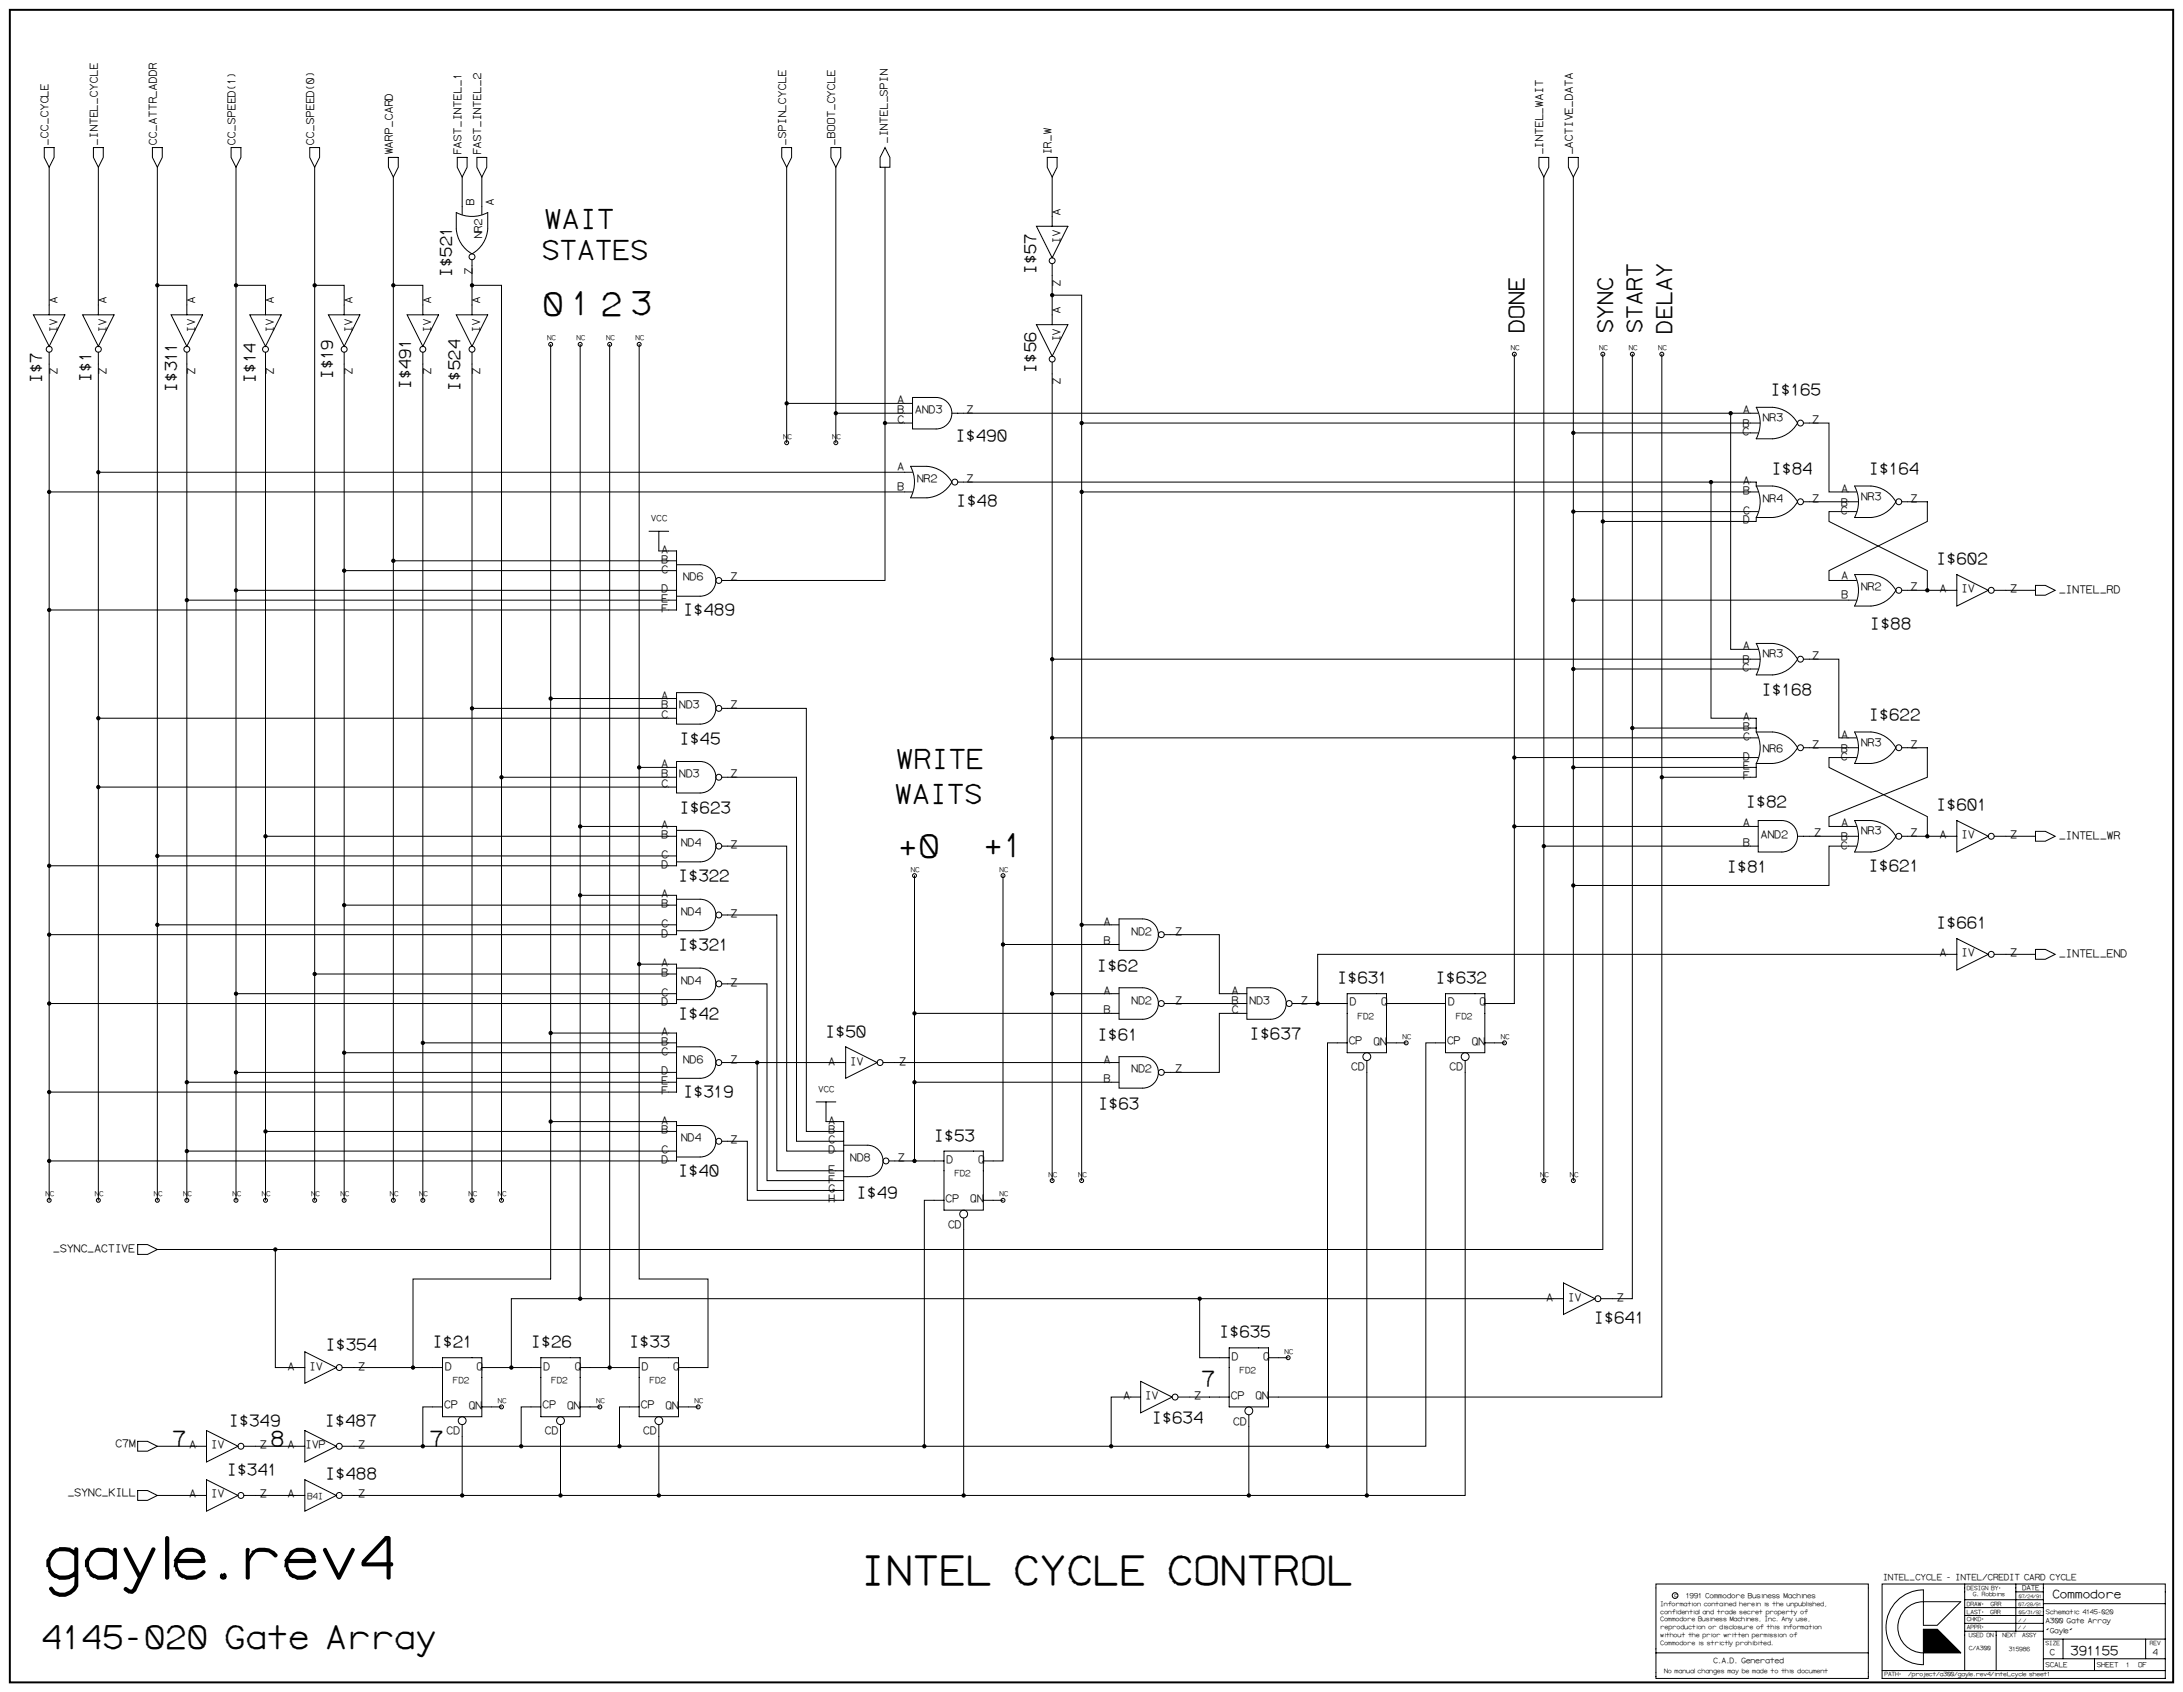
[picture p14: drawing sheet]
<svg xmlns="http://www.w3.org/2000/svg" width="1189mm" height="921mm" viewBox="0 0 1189 921" stroke-linecap="round" stroke-linejoin="round" font-family="sans-serif">
<defs><g id="words">
<text font-size="32.1" x="22" y="859">gayle.rev4</text>
<text font-size="22.3" x="468" y="862">INTEL CYCLE CONTROL</text>
<g font-size="17.9">
<text x="295" y="171">0</text>
<text x="311" y="171">1</text>
<text x="327" y="171">2</text>
<text x="343" y="171">3</text>
<text x="488" y="467">+0</text>
<text x="534" y="466">+1</text>
<text x="22" y="897">4145-020 Gate Array</text>
</g>
<g font-size="14.9">
<text x="296" y="124">WAIT</text>
<text x="295" y="141">STATES</text>
<text x="487" y="418">WRITE</text>
<text x="487" y="437">WAITS</text>
</g>
<g font-size="11.9">
<text x="830" y="182" transform="rotate(-90 830 182)">DONE</text>
<text x="878" y="182" transform="rotate(-90 878 182)">SYNC</text>
<text x="894" y="182" transform="rotate(-90 894 182)">START</text>
<text x="910" y="182" transform="rotate(-90 910 182)">DELAY</text>
<text x="654" y="754">7</text>
<text x="93" y="787">7</text>
<text x="147" y="787">8</text>
<text x="233" y="787">7</text>
</g>
<g font-size="8.9">
<text x="564" y="150" transform="rotate(-90 564 150)">I$57</text>
<text x="246" y="152" transform="rotate(-90 246 152)">I$521</text>
<text x="564" y="203" transform="rotate(-90 564 203)">I$56</text>
<text x="23" y="209" transform="rotate(-90 23 209)">I$7</text>
<text x="50" y="208" transform="rotate(-90 50 208)">I$1</text>
<text x="139" y="209" transform="rotate(-90 139 209)">I$14</text>
<text x="181" y="207" transform="rotate(-90 181 207)">I$19</text>
<text x="96" y="214" transform="rotate(-90 96 214)">I$311</text>
<text x="224" y="213" transform="rotate(-90 224 213)">I$491</text>
<text x="250" y="213" transform="rotate(-90 250 213)">I$524</text>
<text x="964" y="215">I$165</text>
<text x="520" y="240">I$490</text>
<text x="1017" y="258">I$164</text>
<text x="964" y="258">I$84</text>
<text x="520" y="276">I$48</text>
<text x="1054" y="307">I$602</text>
<text x="372" y="335">I$489</text>
<text x="1018" y="342">I$88</text>
<text x="959" y="378">I$168</text>
<text x="1017" y="392">I$622</text>
<text x="370" y="405">I$45</text>
<text x="370" y="442">I$623</text>
<text x="950" y="439">I$82</text>
<text x="1054" y="441">I$601</text>
<text x="369" y="480">I$322</text>
<text x="940" y="475">I$81</text>
<text x="1017" y="474">I$621</text>
<text x="1054" y="505">I$661</text>
<text x="369" y="517">I$321</text>
<text x="597" y="528">I$62</text>
<text x="728" y="535">I$631</text>
<text x="781" y="535">I$632</text>
<text x="369" y="555">I$42</text>
<text x="449" y="565">I$50</text>
<text x="597" y="566">I$61</text>
<text x="680" y="566">I$637</text>
<text x="372" y="597">I$319</text>
<text x="598" y="604">I$63</text>
<text x="508" y="621">I$53</text>
<text x="369" y="640">I$40</text>
<text x="466" y="652">I$49</text>
<text x="868" y="720">I$641</text>
<text x="664" y="728">I$635</text>
<text x="177" y="735">I$354</text>
<text x="235" y="733">I$21</text>
<text x="289" y="733">I$26</text>
<text x="342" y="733">I$33</text>
<text x="124" y="776">I$349</text>
<text x="177" y="776">I$487</text>
<text x="627" y="775">I$634</text>
<text x="123" y="803">I$341</text>
<text x="177" y="805">I$488</text>
</g>
<text font-size="7.1" x="1127" y="901">391155</text>
<text font-size="6.5" x="1117" y="870">Commodore</text>
<g font-size="6">
<text x="26" y="79" transform="rotate(-90 26 79)">_CC_CYCLE</text>
<text x="53" y="79" transform="rotate(-90 53 79)">_INTEL_CYCLE</text>
<text x="85" y="79" transform="rotate(-90 85 79)">CC_ATTR_ADDR</text>
<text x="128" y="79" transform="rotate(-90 128 79)">CC_SPEED(1)</text>
<text x="171" y="79" transform="rotate(-90 171 79)">CC_SPEED(0)</text>
<text x="428" y="79" transform="rotate(-90 428 79)">_SPIN_CYCLE</text>
<text x="455" y="79" transform="rotate(-90 455 79)">_BOOT_CYCLE</text>
<text x="483" y="79" transform="rotate(-90 483 79)">_INTEL_SPIN</text>
<text x="214" y="85" transform="rotate(-90 214 85)">WARP_CARD</text>
<text x="251" y="85" transform="rotate(-90 251 85)">FAST_INTEL_1</text>
<text x="262" y="85" transform="rotate(-90 262 85)">FAST_INTEL_2</text>
<text x="572" y="85" transform="rotate(-90 572 85)">IR_W</text>
<text x="840" y="85" transform="rotate(-90 840 85)">_INTEL_WAIT</text>
<text x="856" y="85" transform="rotate(-90 856 85)">_ACTIVE_DATA</text>
<text x="258" y="112" transform="rotate(-90 258 112)">B</text>
<text x="269" y="112" transform="rotate(-90 269 112)">A</text>
<text x="577" y="117" transform="rotate(-90 577 117)">A</text>
<text x="262" y="130" transform="rotate(-90 262 130)">NR2</text>
<text x="577" y="133" transform="rotate(-90 577 133)">IV</text>
<text x="257" y="150" transform="rotate(-90 257 150)">Z</text>
<text x="577" y="156" transform="rotate(-90 577 156)">Z</text>
<text x="31" y="166" transform="rotate(-90 31 166)">A</text>
<text x="58" y="166" transform="rotate(-90 58 166)">A</text>
<text x="106" y="166" transform="rotate(-90 106 166)">A</text>
<text x="149" y="166" transform="rotate(-90 149 166)">A</text>
<text x="192" y="166" transform="rotate(-90 192 166)">A</text>
<text x="235" y="166" transform="rotate(-90 235 166)">A</text>
<text x="261" y="166" transform="rotate(-90 261 166)">A</text>
<text x="577" y="171" transform="rotate(-90 577 171)">A</text>
<text x="31" y="181" transform="rotate(-90 31 181)">IV</text>
<text x="58" y="181" transform="rotate(-90 58 181)">IV</text>
<text x="106" y="181" transform="rotate(-90 106 181)">IV</text>
<text x="149" y="181" transform="rotate(-90 149 181)">IV</text>
<text x="192" y="181" transform="rotate(-90 192 181)">IV</text>
<text x="235" y="181" transform="rotate(-90 235 181)">IV</text>
<text x="261" y="181" transform="rotate(-90 261 181)">IV</text>
<text x="577" y="186" transform="rotate(-90 577 186)">IV</text>
<text x="31" y="204" transform="rotate(-90 31 204)">Z</text>
<text x="58" y="204" transform="rotate(-90 58 204)">Z</text>
<text x="106" y="204" transform="rotate(-90 106 204)">Z</text>
<text x="149" y="204" transform="rotate(-90 149 204)">Z</text>
<text x="192" y="204" transform="rotate(-90 192 204)">Z</text>
<text x="235" y="204" transform="rotate(-90 235 204)">Z</text>
<text x="261" y="204" transform="rotate(-90 261 204)">Z</text>
<text x="577" y="210" transform="rotate(-90 577 210)">Z</text>
<text x="488" y="220">A</text>
<text x="488" y="225">B</text>
<text x="498" y="225">AND3</text>
<text x="526" y="225">Z</text>
<text x="949" y="225">A</text>
<text x="488" y="230">C</text>
<text x="949" y="232">B</text>
<text x="960" y="229">NR3</text>
<text x="987" y="230">Z</text>
<text x="949" y="237">C</text>
<text x="488" y="256">A</text>
<text x="499" y="262">NR2</text>
<text x="526" y="262">Z</text>
<text x="949" y="264">A</text>
<text x="488" y="267">B</text>
<text x="949" y="269">B</text>
<text x="1002" y="268">A</text>
<text x="960" y="273">NR4</text>
<text x="987" y="273">Z</text>
<text x="1002" y="275">B</text>
<text x="1013" y="272">NR3</text>
<text x="1040" y="273">Z</text>
<text x="949" y="280">C</text>
<text x="1002" y="280">C</text>
<text x="949" y="285">D</text>
<text x="360" y="301">A</text>
<text x="360" y="312">C</text>
<text x="360" y="306">B</text>
<text x="372" y="316">ND6</text>
<text x="398" y="316">Z</text>
<text x="1002" y="315">A</text>
<text x="360" y="322">D</text>
<text x="1013" y="321">NR2</text>
<text x="1040" y="321">Z</text>
<text x="1056" y="322">A</text>
<text x="1068" y="322">IV</text>
<text x="1095" y="322">Z</text>
<text x="1121" y="323">_INTEL_RD</text>
<text x="360" y="328">E</text>
<text x="1002" y="326">B</text>
<text x="360" y="333">F</text>
<text x="949" y="353">A</text>
<text x="960" y="358">NR3</text>
<text x="987" y="359">Z</text>
<text x="949" y="366">C</text>
<text x="949" y="361">B</text>
<text x="360" y="380">A</text>
<text x="360" y="386">B</text>
<text x="370" y="386">ND3</text>
<text x="398" y="386">Z</text>
<text x="360" y="391">C</text>
<text x="949" y="392">A</text>
<text x="949" y="397">B</text>
<text x="1002" y="402">A</text>
<text x="949" y="403">C</text>
<text x="987" y="407">Z</text>
<text x="1013" y="406">NR3</text>
<text x="1040" y="407">Z</text>
<text x="949" y="413">D</text>
<text x="960" y="409">NR6</text>
<text x="1002" y="414">C</text>
<text x="1002" y="409">B</text>
<text x="360" y="418">A</text>
<text x="949" y="419">E</text>
<text x="360" y="423">B</text>
<text x="370" y="423">ND3</text>
<text x="398" y="423">Z</text>
<text x="949" y="424">F</text>
<text x="360" y="428">C</text>
<text x="949" y="450">A</text>
<text x="1002" y="450">A</text>
<text x="360" y="451">A</text>
<text x="988" y="455">Z</text>
<text x="1013" y="454">NR3</text>
<text x="1040" y="455">Z</text>
<text x="360" y="456">B</text>
<text x="371" y="461">ND4</text>
<text x="398" y="462">Z</text>
<text x="949" y="461">B</text>
<text x="959" y="456">AND2</text>
<text x="1002" y="462">C</text>
<text x="1002" y="457">B</text>
<text x="1056" y="456">A</text>
<text x="1068" y="456">IV</text>
<text x="1095" y="456">Z</text>
<text x="1121" y="457">_INTEL_WR</text>
<text x="360" y="467">C</text>
<text x="360" y="472">D</text>
<text x="360" y="488">A</text>
<text x="360" y="494">B</text>
<text x="371" y="498">ND4</text>
<text x="398" y="499">Z</text>
<text x="601" y="503">A</text>
<text x="360" y="510">D</text>
<text x="360" y="505">C</text>
<text x="616" y="509">ND2</text>
<text x="640" y="509">Z</text>
<text x="601" y="514">B</text>
<text x="1056" y="521">A</text>
<text x="1068" y="521">IV</text>
<text x="1095" y="521">Z</text>
<text x="1121" y="521">_INTEL_END</text>
<text x="360" y="526">A</text>
<text x="360" y="531">B</text>
<text x="371" y="536">ND4</text>
<text x="398" y="537">Z</text>
<text x="360" y="542">C</text>
<text x="601" y="541">A</text>
<text x="670" y="541">A</text>
<text x="360" y="547">D</text>
<text x="601" y="552">B</text>
<text x="616" y="546">ND2</text>
<text x="640" y="546">Z</text>
<text x="670" y="552">C</text>
<text x="670" y="546">B</text>
<text x="680" y="546">ND3</text>
<text x="708" y="546">Z</text>
<text x="735" y="547">D</text>
<text x="752" y="547">Q</text>
<text x="788" y="547">D</text>
<text x="805" y="547">Q</text>
<text x="360" y="563">A</text>
<text x="360" y="569">B</text>
<text x="734" y="569">CP</text>
<text x="748" y="569">QN</text>
<text x="788" y="569">CP</text>
<text x="801" y="569">QN</text>
<text x="360" y="574">C</text>
<text x="372" y="578">ND6</text>
<text x="398" y="578">Z</text>
<text x="451" y="580">A</text>
<text x="463" y="580">IV</text>
<text x="489" y="580">Z</text>
<text x="601" y="578">A</text>
<text x="360" y="585">D</text>
<text x="616" y="584">ND2</text>
<text x="640" y="584">Z</text>
<text x="736" y="583">CD</text>
<text x="789" y="583">CD</text>
<text x="360" y="590">E</text>
<text x="601" y="589">B</text>
<text x="360" y="596">F</text>
<text x="360" y="612">A</text>
<text x="451" y="612">A</text>
<text x="360" y="617">B</text>
<text x="451" y="617">B</text>
<text x="371" y="621">ND4</text>
<text x="398" y="622">Z</text>
<text x="451" y="622">C</text>
<text x="360" y="628">C</text>
<text x="451" y="628">D</text>
<text x="360" y="633">D</text>
<text x="463" y="632">ND8</text>
<text x="489" y="632">Z</text>
<text x="515" y="633">D</text>
<text x="532" y="633">Q</text>
<text x="451" y="638">E</text>
<text x="451" y="644">F</text>
<text x="451" y="649">G</text>
<text x="451" y="654">H</text>
<text x="515" y="654">CP</text>
<text x="528" y="654">QN</text>
<text x="516" y="668">CD</text>
<text x="29" y="682">_SYNC_ACTIVE</text>
<text x="842" y="708">A</text>
<text x="854" y="708">IV</text>
<text x="880" y="708">Z</text>
<text x="670" y="740">D</text>
<text x="688" y="740">Q</text>
<text x="156" y="746">A</text>
<text x="168" y="746">IV</text>
<text x="195" y="746">Z</text>
<text x="242" y="746">D</text>
<text x="259" y="746">Q</text>
<text x="296" y="746">D</text>
<text x="313" y="746">Q</text>
<text x="349" y="746">D</text>
<text x="366" y="746">Q</text>
<text x="612" y="762">A</text>
<text x="623" y="762">IV</text>
<text x="650" y="762">Z</text>
<text x="670" y="761">CP</text>
<text x="683" y="762">QN</text>
<text x="242" y="767">CP</text>
<text x="255" y="767">QN</text>
<text x="295" y="767">CP</text>
<text x="308" y="767">QN</text>
<text x="349" y="767">CP</text>
<text x="362" y="767">QN</text>
<text x="671" y="776">CD</text>
<text x="243" y="781">CD</text>
<text x="296" y="781">CD</text>
<text x="350" y="781">CD</text>
<text x="63" y="788">C7M</text>
<text x="103" y="788">A</text>
<text x="115" y="788">IV</text>
<text x="141" y="788">Z</text>
<text x="156" y="788">A</text>
<text x="166" y="788">IVP</text>
<text x="195" y="788">Z</text>
<text x="36" y="815">_SYNC_KILL</text>
<text x="103" y="815">A</text>
<text x="115" y="815">IV</text>
<text x="141" y="815">Z</text>
<text x="156" y="815">A</text>
<text x="195" y="815">Z</text>
</g>
<g font-size="4.8">
<text x="354" y="284">VCC</text>
<text x="739" y="555">FD2</text>
<text x="793" y="555">FD2</text>
<text x="445" y="595">VCC</text>
<text x="520" y="640">FD2</text>
<text x="675" y="748">FD2</text>
<text x="247" y="753">FD2</text>
<text x="300" y="753">FD2</text>
<text x="354" y="753">FD2</text>
<text x="167" y="816">B4I</text>
<text x="1025" y="860">INTEL_CYCLE - INTEL/CREDIT CARD CYCLE</text>
<text x="1116" y="901">C</text>
<text x="1172" y="901">4</text>
</g>
<text font-size="4.2" x="933" y="905">C.A.D. Generated</text>
<g font-size="4">
<text x="1114" y="884">A300 Gate Array</text>
<text x="1114" y="889">&quot;Gayle&quot;</text>
</g>
<g font-size="3.9">
<text x="298" y="185">NC</text>
<text x="314" y="185">NC</text>
<text x="330" y="185">NC</text>
<text x="346" y="185">NC</text>
<text x="823" y="191">NC</text>
<text x="871" y="191">NC</text>
<text x="887" y="191">NC</text>
<text x="903" y="191">NC</text>
<text x="426" y="239">NC</text>
<text x="453" y="239">NC</text>
<text x="496" y="475">NC</text>
<text x="544" y="475">NC</text>
<text x="764" y="566">NC</text>
<text x="817" y="566">NC</text>
<text x="571" y="641">NC</text>
<text x="587" y="641">NC</text>
<text x="839" y="641">NC</text>
<text x="855" y="641">NC</text>
<text x="25" y="651">NC</text>
<text x="51" y="651">NC</text>
<text x="84" y="651">NC</text>
<text x="100" y="651">NC</text>
<text x="126" y="651">NC</text>
<text x="142" y="651">NC</text>
<text x="169" y="651">NC</text>
<text x="185" y="651">NC</text>
<text x="212" y="651">NC</text>
<text x="228" y="651">NC</text>
<text x="255" y="651">NC</text>
<text x="271" y="651">NC</text>
<text x="544" y="651">NC</text>
<text x="699" y="737">NC</text>
<text x="271" y="764">NC</text>
<text x="325" y="764">NC</text>
<text x="378" y="764">NC</text>
<text x="918" y="870">1991 Commodore Business Machines</text>
<text x="1101" y="866">DATE</text>
<text x="1114" y="907">SCALE</text>
<text x="1142" y="907">SHEET</text>
<text x="1164" y="907">OF</text>
</g>
<g font-size="3.6">
<text x="1114" y="878">Schematic 4145-020</text>
<text x="1158" y="908">1</text>
</g>
<g font-size="3.5">
<text x="912" y="869">c</text>
<text x="904" y="874">Information contained herein is the unpublished,</text>
<text x="904" y="878">confidential and trade secret property of</text>
<text x="904" y="887">reproduction or disclosure of this information</text>
<text x="904" y="883">Commodore Business Machines, Inc. Any use,</text>
<text x="904" y="891">without the prior written permission of</text>
<text x="904" y="896">Commodore is strictly prohibited.</text>
<text x="906" y="911">No manual changes may be made to this document</text>
</g>
<g font-size="3.3">
<text x="1071" y="866">DESIGN BY:</text>
<text x="1074" y="869">G. Robbins</text>
<text x="1071" y="874">DRAW:</text>
<text x="1084" y="874">GRR</text>
<text x="1071" y="878">LAST:</text>
<text x="1084" y="878">GRR</text>
<text x="1071" y="883">CHKD:</text>
<text x="1071" y="887">APPR:</text>
<text x="1072" y="891">USED ON</text>
<text x="1090" y="891">NEXT</text>
<text x="1101" y="891">ASSY</text>
<text x="1072" y="898">C/A300</text>
<text x="1094" y="899">315986</text>
<text x="1114" y="896">SIZE</text>
<text x="1171" y="896">REV</text>
<text x="1026" y="913">PATH:</text>
<text x="1039" y="913">/project/a300/gayle.rev4/intel_cycle sheet1</text>
</g>
<g font-size="2.7">
<text x="1099" y="870">07/24/91</text>
<text x="1099" y="874">07/28/91</text>
<text x="1099" y="878">05/31/92</text>
<text x="1099" y="887">/ /</text>
<text x="1099" y="883">/ /</text>
</g>
</g></defs>
<path d="M5 5h1179v911h-1179z" fill="none" stroke="#fff" stroke-width=".54"/>
<path d="M5 5h1179v911h-1179z" fill="none" stroke="#000" stroke-width="1.1"/>
<g fill="none" stroke="#000" stroke-width=".54">
<path d="M24 80h5v6l-2 5-3-5zM27 91v80M51 80h5v6l-2 5-3-5zM54 91v80M83 80h5v6l-2 5-3-5zM86 91v412M126 80h5v6l-2 5-3-5zM129 91v562M169 80h5v6l-3 5-2-5zM171 91v562M212 86h5v5l-3 5-2-5zM214 96v557"/>
<path d="M249 86h5v5l-2 5-3-5zM252 96v21M260 86h5v5l-3 5-2-5zM262 96v21M426 80h5v6l-3 5-2-5zM428 91v150M453 80h5v6l-3 5-2-5zM455 91v134M482 80l3 6v5h-6v-5zM482 91v139M570 86h6v5l-3 5-3-5zM573 96v27"/>
<path d="M838 86h5v5l-2 5-3-5zM841 96v547M854 86h6v5l-3 5-3-5zM857 96v547M248 116a18 18 0 0 0 18 0v9a17 17 0 0 1-9 13 17 17 0 0 1-9-13zM564 123h18l-9 17zM86 155h16v16M129 155h16v16M171 155h16v16M214 155h16v16M257 155h16v498M257 141v30"/>
<path d="M573 144v17M18 171h17l-8 18zM45 171h17l-8 18zM93 171h17l-8 18zM136 171h17l-8 18zM179 171h17l-9 18zM222 171h17l-9 18zM248 171h18l-9 18zM564 177h18l-9 17zM573 177v-16h16v69M27 192v403M54 192v65"/>
<path d="M102 192v397M145 192v263M187 192v301M230 192v461M257 192v461M300 187v509h-75v48h16M316 187v520M332 187v557h16M348 187v509h38v48h-16M573 197v446M825 193v353h-16M873 193v487h-723"/>
<path d="M889 193v203M905 193v568h-214M428 220h69M497 216h13a9 9 0 0 1 8 9 9 9 0 0 1-8 9h-13zM497 230h-15v86h-89M497 225h-42v16M518 225h440M857 236h101M943 225v128h15M956 222h9a17 17 0 0 1 14 8 17 17 0 0 1-14 9h-9a18 18 0 0 0 0-17zM959 230h-370v413M982 230h14v38h15"/>
<path d="M496 254h9a17 17 0 0 1 13 8 17 17 0 0 1-13 9h-9a18 18 0 0 0 0-17zM497 257h-443v396M27 268h470M522 262h434v3M589 268h369M857 279h101M932 262v129h24v7M956 265a18 18 0 0 1 0 17M956 265h9a17 17 0 0 1 14 8 17 17 0 0 1-14 9h-9M982 273h30M1010 265h9a17 17 0 0 1 13 8 17 17 0 0 1-13 9h-9a18 18 0 0 0 0-17zM1011 279h-15v5l54 27v10"/>
<path d="M1036 273h14v11l-54 27v5h15M353 289h11M359 289v11h9v32h-341M956 282v2h-83M187 311h181M214 305h154M368 307h13a9 9 0 0 1 9 9 9 9 0 0 1-9 9h-13M1010 313h9a17 17 0 0 1 13 8 17 17 0 0 1-13 9h-9a18 18 0 0 0 0-17zM1066 313l17 8-17 9zM1109 319h5l5 2-5 3h-5zM102 327h266M129 321h239"/>
<path d="M857 327h154M1036 321h30M1086 321h23M573 359h386M956 350h9a17 17 0 0 1 14 9 17 17 0 0 1-14 8h-9a18 18 0 0 0 0-17zM982 359h19v43h10M368 377h13a9 9 0 0 1 9 9 9 9 0 0 1-9 8h-13zM857 364h101M54 391h314M257 386h111M300 380h68M393 386h46v230h20"/>
<path d="M889 396v311h-17M889 396h67M956 398a18 18 0 0 1 0 18M956 398h9a17 17 0 0 1 14 9 17 17 0 0 1-14 9h-9M1010 398h9a17 17 0 0 1 13 9 17 17 0 0 1-13 9h-9a18 18 0 0 0 0-18zM348 418h20M368 415h13a9 9 0 0 1 9 8 9 9 0 0 1-9 9h-13zM573 402h385M825 412h133M956 416v2h-99M956 418v5h-51M982 407h30"/>
<path d="M1011 412h-15v6l54 27v10M1036 407h14v16l-54 22v5h15M54 428h314M273 423h95M393 423h41v198h25M316 450h52v21h-341M368 455h-223v198M368 452h13a9 9 0 0 1 9 9 9 9 0 0 1-9 8h-13M825 450h133M958 447h12a9 9 0 0 1 9 8 9 9 0 0 1-9 9h-12zM979 455h33M1010 447h9a17 17 0 0 1 13 8 17 17 0 0 1-13 9h-9a18 18 0 0 0 0-17z"/>
<path d="M1036 455h30M1066 447l17 8-17 9zM1086 455h23M1109 453h5l5 2-5 3h-5zM86 466h282M393 461h35v166h31M498 477v155h-14M546 477v37M841 461h117M1011 461h-15v21h-139M316 487h52v22h-341M368 493h-181v160"/>
<path d="M368 490h13a9 9 0 0 1 9 8 9 9 0 0 1-9 9h-13M393 498h30v139h36M368 503h-282v150M546 514v118h-10M546 514h63M589 503h20M609 500h13a9 9 0 0 1 9 9 9 9 0 0 1-9 8h-13zM634 509h30v32h15M1066 520h-348v26h-14M1066 511l17 9-17 8zM1086 520h23M1109 517h5l5 3-5 2h-5z"/>
<path d="M171 530h197M348 525h20v21h-341M368 527h13a9 9 0 0 1 9 9 9 9 0 0 1-9 8h-13M393 536h25v107h41M609 538h13a9 9 0 0 1 9 8 9 9 0 0 1-9 9h-13zM679 538h13a9 9 0 0 1 8 8 9 9 0 0 1-8 9h-13zM129 541h239M498 552h111M573 541h36M634 546h45M679 552h-15v32h-30M718 546h16"/>
<path d="M734 541h21v32h-21zM755 546h32M787 541h22v32h-22zM187 573h181M230 568h138M300 562h68v33h-341v58M368 570h13a9 9 0 0 1 9 8 9 9 0 0 1-9 9h-13M393 578h19M461 578h-49v70h47M461 570l17 8-17 9zM481 578h128M609 575h13a9 9 0 0 1 9 9 9 9 0 0 1-9 8h-13z"/>
<path d="M734 568h-11v219M744 577v237M755 568h11M787 568h-10v219h-591M798 577v237h-118M809 568h10M129 584h239M368 589h-266v64M444 600h11M450 600v11h9v42h-52v-32h-14M498 589h111M145 616h223"/>
<path d="M300 611h68v21h-341M368 613h13a9 9 0 0 1 9 8 9 9 0 0 1-9 9h-13M102 627h266M459 623h13a9 9 0 0 1 9 9 9 9 0 0 1-9 9h-13M498 632h16M514 627h22v32h-22zM514 653h-11v134M536 653h10M75 678h5l6 2-6 3h-5zM525 663v151M86 680h64v64h16M851 698l18 9-18 9z"/>
<path d="M653 707h198M166 736l17 8-17 9zM241 739h21v32h-21zM295 739h21v32h-21zM348 739h22v32h-22zM669 739h-16v-32h-375v37h-16M669 734h22v32h-22zM691 739h11M186 744h39M278 744h17M316 744h16M621 752l17 9-17 8z"/>
<path d="M112 779l18 8-18 9zM166 779l17 8-17 9zM241 766h-11v21M252 776v38M262 766h11M295 766h-11v21M305 776v38M316 766h11M348 766h-11v21M359 776v38M370 766h10M621 761h-16v26"/>
<path d="M642 761h27M680 770v44h-494M75 785h5l6 2-6 3h-5zM86 787h26M133 787h33M75 811h5l6 3-6 3h-5zM86 814h26M112 806l18 8-18 9zM133 814h33M166 806l17 8-17 9zM1033 871a20 20 0 0 0-4 23 20 20 0 0 0 18 12v-19h8l13 13h-21a14 14 0 0 1-13-14 14 14 0 0 1 13-14h21l-13 13h-8v-19a20 20 0 0 0-14 5zM1070 862v47"/>
<path d="M1070 879h43M1070 875h43M1070 871h43M1098 862v26M1098 867h15M1113 862v47M1113 873h66M902 900v14h115v-52h-115v38h115M1047 892h14M1047 888h9M1047 889h10M1047 890h11"/>
<path d="M1047 891h12M1047 893h14M1047 894h15M1047 896h17M1047 897h18M1047 898h19M1047 899h20M1047 887h9M1047 892h13M1047 895h16M1047 887h8M1047 897h19"/>
<path d="M1047 900h21M1070 888h43M1070 884h43M1087 888v21M1113 892h66M1124 892v11M1169 892v11M1025 909v5h154v-52h-154v47h154M1113 903h66M1141 903v6"/>
<circle cx="257" cy="140" r="1.6"/>
<circle cx="86" cy="155" r=".9"/>
<circle cx="129" cy="155" r=".9"/>
<circle cx="171" cy="155" r=".9"/>
<circle cx="214" cy="155" r=".9"/>
<circle cx="257" cy="155" r=".9"/>
<circle cx="573" cy="142" r="1.6"/>
<circle cx="573" cy="161" r=".9"/>
<circle cx="27" cy="190" r="1.6"/>
<circle cx="54" cy="190" r="1.6"/>
<circle cx="102" cy="190" r="1.6"/>
<circle cx="145" cy="190" r="1.6"/>
<circle cx="187" cy="190" r="1.6"/>
<circle cx="230" cy="190" r="1.6"/>
<circle cx="257" cy="190" r="1.6"/>
<circle cx="300" cy="187" r="1.1"/>
<circle cx="316" cy="187" r="1.1"/>
<circle cx="332" cy="187" r="1.1"/>
<circle cx="348" cy="187" r="1.1"/>
<circle cx="573" cy="195" r="1.6"/>
<circle cx="825" cy="193" r="1.1"/>
<circle cx="873" cy="193" r="1.1"/>
<circle cx="889" cy="193" r="1.1"/>
<circle cx="905" cy="193" r="1.1"/>
<circle cx="428" cy="220" r=".9"/>
<circle cx="455" cy="225" r=".9"/>
<circle cx="482" cy="230" r=".9"/>
<circle cx="589" cy="230" r=".9"/>
<circle cx="857" cy="236" r=".9"/>
<circle cx="943" cy="225" r=".9"/>
<circle cx="981" cy="230" r="1.6"/>
<circle cx="54" cy="257" r=".9"/>
<circle cx="428" cy="241" r="1.1"/>
<circle cx="455" cy="241" r="1.1"/>
<circle cx="27" cy="268" r=".9"/>
<circle cx="520" cy="262" r="1.6"/>
<circle cx="589" cy="268" r=".9"/>
<circle cx="857" cy="279" r=".9"/>
<circle cx="932" cy="262" r=".9"/>
<circle cx="981" cy="273" r="1.6"/>
<circle cx="1034" cy="273" r="1.6"/>
<circle cx="873" cy="284" r=".9"/>
<circle cx="187" cy="311" r=".9"/>
<circle cx="214" cy="305" r=".9"/>
<circle cx="391" cy="316" r="1.6"/>
<circle cx="27" cy="332" r=".9"/>
<circle cx="102" cy="327" r=".9"/>
<circle cx="129" cy="321" r=".9"/>
<circle cx="857" cy="327" r=".9"/>
<circle cx="1034" cy="321" r="1.6"/>
<circle cx="1050" cy="321" r=".9"/>
<circle cx="1084" cy="321" r="1.6"/>
<circle cx="573" cy="359" r=".9"/>
<circle cx="981" cy="359" r="1.6"/>
<circle cx="857" cy="364" r=".9"/>
<circle cx="54" cy="391" r=".9"/>
<circle cx="257" cy="386" r=".9"/>
<circle cx="300" cy="380" r=".9"/>
<circle cx="391" cy="386" r="1.6"/>
<circle cx="889" cy="396" r=".9"/>
<circle cx="348" cy="418" r=".9"/>
<circle cx="573" cy="402" r=".9"/>
<circle cx="825" cy="412" r=".9"/>
<circle cx="857" cy="418" r=".9"/>
<circle cx="981" cy="407" r="1.6"/>
<circle cx="1034" cy="407" r="1.6"/>
<circle cx="54" cy="428" r=".9"/>
<circle cx="273" cy="423" r=".9"/>
<circle cx="391" cy="423" r="1.6"/>
<circle cx="905" cy="423" r=".9"/>
<circle cx="145" cy="455" r=".9"/>
<circle cx="316" cy="450" r=".9"/>
<circle cx="825" cy="450" r=".9"/>
<circle cx="1034" cy="455" r="1.6"/>
<circle cx="1050" cy="455" r=".9"/>
<circle cx="1084" cy="455" r="1.6"/>
<circle cx="27" cy="471" r=".9"/>
<circle cx="86" cy="466" r=".9"/>
<circle cx="391" cy="461" r="1.6"/>
<circle cx="498" cy="477" r="1.1"/>
<circle cx="546" cy="477" r="1.1"/>
<circle cx="841" cy="461" r=".9"/>
<circle cx="187" cy="493" r=".9"/>
<circle cx="316" cy="487" r=".9"/>
<circle cx="391" cy="498" r="1.6"/>
<circle cx="857" cy="482" r=".9"/>
<circle cx="27" cy="509" r=".9"/>
<circle cx="86" cy="503" r=".9"/>
<circle cx="546" cy="514" r=".9"/>
<circle cx="589" cy="503" r=".9"/>
<circle cx="632" cy="509" r="1.6"/>
<circle cx="1084" cy="520" r="1.6"/>
<circle cx="171" cy="530" r=".9"/>
<circle cx="348" cy="525" r=".9"/>
<circle cx="391" cy="536" r="1.6"/>
<circle cx="27" cy="546" r=".9"/>
<circle cx="129" cy="541" r=".9"/>
<circle cx="498" cy="552" r=".9"/>
<circle cx="573" cy="541" r=".9"/>
<circle cx="632" cy="546" r="1.6"/>
<circle cx="702" cy="546" r="1.6"/>
<circle cx="718" cy="546" r=".9"/>
<circle cx="187" cy="573" r=".9"/>
<circle cx="230" cy="568" r=".9"/>
<circle cx="300" cy="562" r=".9"/>
<circle cx="391" cy="578" r="1.6"/>
<circle cx="412" cy="578" r=".9"/>
<circle cx="479" cy="578" r="1.6"/>
<circle cx="744" cy="575" r="2.1"/>
<circle cx="766" cy="568" r="1.1"/>
<circle cx="798" cy="575" r="2.1"/>
<circle cx="819" cy="568" r="1.1"/>
<circle cx="27" cy="595" r=".9"/>
<circle cx="102" cy="589" r=".9"/>
<circle cx="129" cy="584" r=".9"/>
<circle cx="498" cy="589" r=".9"/>
<circle cx="632" cy="584" r="1.6"/>
<circle cx="145" cy="616" r=".9"/>
<circle cx="300" cy="611" r=".9"/>
<circle cx="27" cy="632" r=".9"/>
<circle cx="102" cy="627" r=".9"/>
<circle cx="391" cy="621" r="1.6"/>
<circle cx="483" cy="632" r="1.6"/>
<circle cx="498" cy="632" r=".9"/>
<circle cx="27" cy="653" r="1.1"/>
<circle cx="54" cy="653" r="1.1"/>
<circle cx="86" cy="653" r="1.1"/>
<circle cx="102" cy="653" r="1.1"/>
<circle cx="129" cy="653" r="1.1"/>
<circle cx="145" cy="653" r="1.1"/>
<circle cx="171" cy="653" r="1.1"/>
<circle cx="187" cy="653" r="1.1"/>
<circle cx="214" cy="653" r="1.1"/>
<circle cx="230" cy="653" r="1.1"/>
<circle cx="257" cy="653" r="1.1"/>
<circle cx="273" cy="653" r="1.1"/>
<circle cx="546" cy="653" r="1.1"/>
<circle cx="573" cy="643" r="1.1"/>
<circle cx="589" cy="643" r="1.1"/>
<circle cx="841" cy="643" r="1.1"/>
<circle cx="857" cy="643" r="1.1"/>
<circle cx="525" cy="661" r="2.1"/>
<circle cx="150" cy="680" r=".9"/>
<circle cx="316" cy="707" r=".9"/>
<circle cx="653" cy="707" r=".9"/>
<circle cx="870" cy="707" r="1.6"/>
<circle cx="702" cy="739" r="1.1"/>
<circle cx="185" cy="744" r="1.6"/>
<circle cx="225" cy="744" r=".9"/>
<circle cx="278" cy="744" r=".9"/>
<circle cx="332" cy="744" r=".9"/>
<circle cx="252" cy="773" r="2.1"/>
<circle cx="273" cy="766" r="1.1"/>
<circle cx="305" cy="773" r="2.1"/>
<circle cx="327" cy="766" r="1.1"/>
<circle cx="359" cy="773" r="2.1"/>
<circle cx="380" cy="766" r="1.1"/>
<circle cx="640" cy="761" r="1.6"/>
<circle cx="680" cy="768" r="2.1"/>
<circle cx="131" cy="787" r="1.6"/>
<circle cx="185" cy="787" r="1.6"/>
<circle cx="230" cy="787" r=".9"/>
<circle cx="284" cy="787" r=".9"/>
<circle cx="337" cy="787" r=".9"/>
<circle cx="503" cy="787" r=".9"/>
<circle cx="605" cy="787" r=".9"/>
<circle cx="723" cy="787" r=".9"/>
<circle cx="131" cy="814" r="1.6"/>
<circle cx="185" cy="814" r="1.6"/>
<circle cx="252" cy="814" r=".9"/>
<circle cx="305" cy="814" r=".9"/>
<circle cx="359" cy="814" r=".9"/>
<circle cx="525" cy="814" r=".9"/>
<circle cx="680" cy="814" r=".9"/>
<circle cx="744" cy="814" r=".9"/>
<circle cx="912" cy="869" r="1.6"/>
</g>
<g fill="#000">
<circle cx="86" cy="155" r=".9"/>
<circle cx="129" cy="155" r=".9"/>
<circle cx="171" cy="155" r=".9"/>
<circle cx="214" cy="155" r=".9"/>
<circle cx="257" cy="155" r=".9"/>
<circle cx="573" cy="161" r=".9"/>
<circle cx="428" cy="220" r=".9"/>
<circle cx="455" cy="225" r=".9"/>
<circle cx="482" cy="230" r=".9"/>
<circle cx="589" cy="230" r=".9"/>
<circle cx="857" cy="236" r=".9"/>
<circle cx="943" cy="225" r=".9"/>
<circle cx="54" cy="257" r=".9"/>
<circle cx="27" cy="268" r=".9"/>
<circle cx="589" cy="268" r=".9"/>
<circle cx="857" cy="279" r=".9"/>
<circle cx="932" cy="262" r=".9"/>
<circle cx="873" cy="284" r=".9"/>
<circle cx="187" cy="311" r=".9"/>
<circle cx="214" cy="305" r=".9"/>
<circle cx="27" cy="332" r=".9"/>
<circle cx="102" cy="327" r=".9"/>
<circle cx="129" cy="321" r=".9"/>
<circle cx="857" cy="327" r=".9"/>
<circle cx="1050" cy="321" r=".9"/>
<circle cx="573" cy="359" r=".9"/>
<circle cx="857" cy="364" r=".9"/>
<circle cx="54" cy="391" r=".9"/>
<circle cx="257" cy="386" r=".9"/>
<circle cx="300" cy="380" r=".9"/>
<circle cx="889" cy="396" r=".9"/>
<circle cx="348" cy="418" r=".9"/>
<circle cx="573" cy="402" r=".9"/>
<circle cx="825" cy="412" r=".9"/>
<circle cx="857" cy="418" r=".9"/>
<circle cx="54" cy="428" r=".9"/>
<circle cx="273" cy="423" r=".9"/>
<circle cx="905" cy="423" r=".9"/>
<circle cx="145" cy="455" r=".9"/>
<circle cx="316" cy="450" r=".9"/>
<circle cx="825" cy="450" r=".9"/>
<circle cx="1050" cy="455" r=".9"/>
<circle cx="27" cy="471" r=".9"/>
<circle cx="86" cy="466" r=".9"/>
<circle cx="841" cy="461" r=".9"/>
<circle cx="187" cy="493" r=".9"/>
<circle cx="316" cy="487" r=".9"/>
<circle cx="857" cy="482" r=".9"/>
<circle cx="27" cy="509" r=".9"/>
<circle cx="86" cy="503" r=".9"/>
<circle cx="546" cy="514" r=".9"/>
<circle cx="589" cy="503" r=".9"/>
<circle cx="171" cy="530" r=".9"/>
<circle cx="348" cy="525" r=".9"/>
<circle cx="27" cy="546" r=".9"/>
<circle cx="129" cy="541" r=".9"/>
<circle cx="498" cy="552" r=".9"/>
<circle cx="573" cy="541" r=".9"/>
<circle cx="718" cy="546" r=".9"/>
<circle cx="187" cy="573" r=".9"/>
<circle cx="230" cy="568" r=".9"/>
<circle cx="300" cy="562" r=".9"/>
<circle cx="412" cy="578" r=".9"/>
<circle cx="27" cy="595" r=".9"/>
<circle cx="102" cy="589" r=".9"/>
<circle cx="129" cy="584" r=".9"/>
<circle cx="498" cy="589" r=".9"/>
<circle cx="145" cy="616" r=".9"/>
<circle cx="300" cy="611" r=".9"/>
<circle cx="27" cy="632" r=".9"/>
<circle cx="102" cy="627" r=".9"/>
<circle cx="498" cy="632" r=".9"/>
<circle cx="150" cy="680" r=".9"/>
<circle cx="316" cy="707" r=".9"/>
<circle cx="653" cy="707" r=".9"/>
<circle cx="225" cy="744" r=".9"/>
<circle cx="278" cy="744" r=".9"/>
<circle cx="332" cy="744" r=".9"/>
<circle cx="230" cy="787" r=".9"/>
<circle cx="284" cy="787" r=".9"/>
<circle cx="337" cy="787" r=".9"/>
<circle cx="503" cy="787" r=".9"/>
<circle cx="605" cy="787" r=".9"/>
<circle cx="723" cy="787" r=".9"/>
<circle cx="252" cy="814" r=".9"/>
<circle cx="305" cy="814" r=".9"/>
<circle cx="359" cy="814" r=".9"/>
<circle cx="525" cy="814" r=".9"/>
<circle cx="680" cy="814" r=".9"/>
<circle cx="744" cy="814" r=".9"/>
</g>
<use href="#words"/>
</svg>
